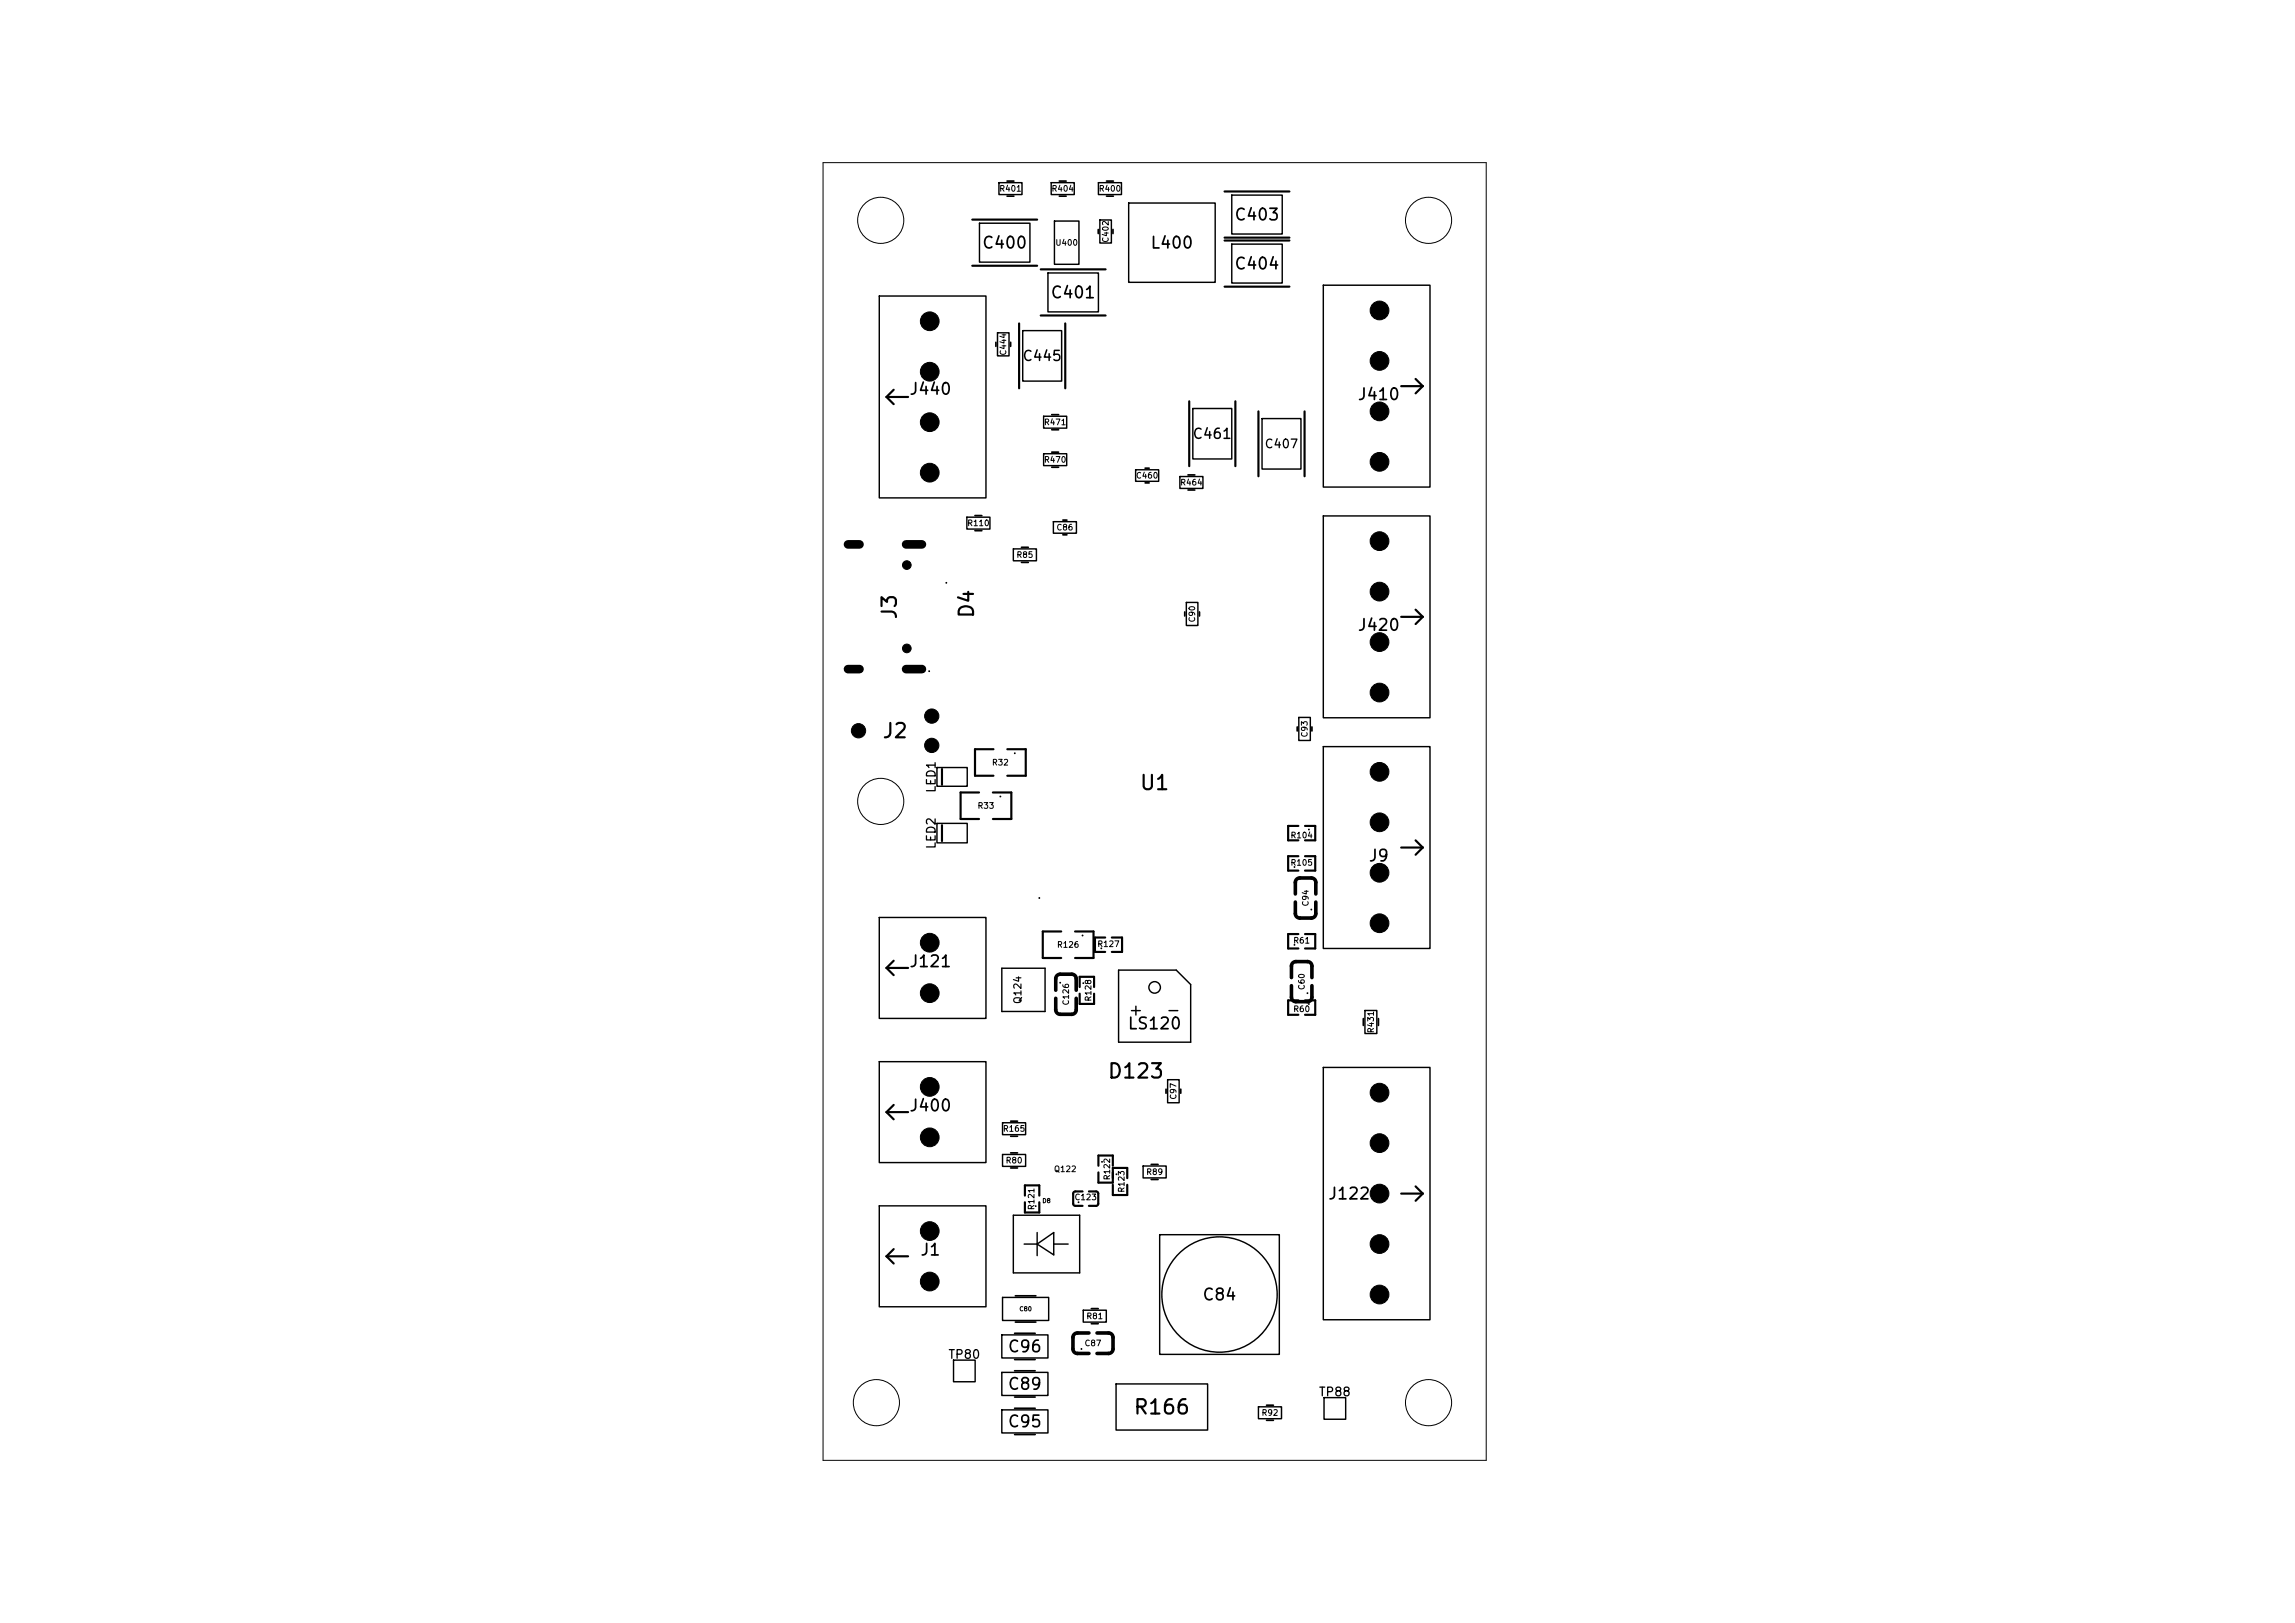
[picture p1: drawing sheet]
<svg xmlns="http://www.w3.org/2000/svg" width="297mm" height="210mm" viewBox="0 0 297 210" stroke-linecap="round" stroke-linejoin="round" font-family="sans-serif">
<defs><g id="words">
<g font-size="1.9">
<text x="116.5" y="80.3" transform="rotate(-90 116.5 80.3)">J3</text>
<text x="126.5" y="80.1" transform="rotate(-90 126.5 80.1)">D4</text>
<text x="114.1" y="96">J2</text>
<text x="147.4" y="102.7">U1</text>
<text x="143.2" y="140">D123</text>
<text x="146.6" y="183.5">R166</text>
</g>
<g font-size="1.5">
<text x="159.6" y="28.9">C403</text>
<text x="127" y="32.5">C400</text>
<text x="148.8" y="32.5">L400</text>
<text x="159.6" y="35.2">C404</text>
<text x="135.9" y="39">C401</text>
<text x="117.6" y="51.5">J440</text>
<text x="175.6" y="52.1">J410</text>
<text x="175.6" y="82">J420</text>
<text x="177" y="111.8">J9</text>
<text x="117.6" y="125.5">J121</text>
<text x="145.9" y="131.8">+</text>
<text x="150.8" y="131.8">-</text>
<text x="145.8" y="133.6">LS120</text>
<text x="117.6" y="144.2">J400</text>
<text x="171.8" y="155.6">J122</text>
<text x="119" y="162.8">J1</text>
<text x="155.5" y="168.6">C84</text>
<text x="130.3" y="175.4">C96</text>
<text x="130.3" y="185.1">C95</text>
<text x="130.3" y="180.2">C89</text>
</g>
<g font-size="1.3">
<text x="132.2" y="47">C445</text>
<text x="154.2" y="57.1">C461</text>
</g>
<g font-size="1.1">
<text x="163.6" y="58.3">C407</text>
<text x="121.4" y="102.7" transform="rotate(-90 121.4 102.7)">LED1</text>
<text x="121.4" y="110" transform="rotate(-90 121.4 110)">LED2</text>
<text x="122.6" y="176.1">TP80</text>
<text x="170.6" y="180.9">TP88</text>
</g>
<text font-size=".9" x="132.4" y="130" transform="rotate(-90 132.4 130)">Q124</text>
<g font-size=".7">
<text x="129.3" y="25">R401</text>
<text x="136" y="25">R404</text>
<text x="142.1" y="25">R400</text>
<text x="136.5" y="32">U400</text>
<text x="143.6" y="31.5" transform="rotate(-90 143.6 31.5)">C402</text>
<text x="130.4" y="46.1" transform="rotate(-90 130.4 46.1)">C444</text>
<text x="135" y="55.2">R471</text>
<text x="135" y="60">R470</text>
<text x="146.9" y="62.1">C460</text>
<text x="152.7" y="63">R464</text>
<text x="125.1" y="68.3">R110</text>
<text x="136.7" y="68.8">C86</text>
<text x="131.5" y="72.4">R85</text>
<text x="154.8" y="80.6" transform="rotate(-90 154.8 80.6)">C90</text>
<text x="169.4" y="95.5" transform="rotate(-90 169.4 95.5)">C93</text>
<text x="128.3" y="99.2">R32</text>
<text x="126.4" y="104.8">R33</text>
<text x="166.9" y="108.6">R104</text>
<text x="166.9" y="112.2">R105</text>
<text x="169.5" y="117.4" transform="rotate(-90 169.5 117.4)">C94</text>
<text x="136.7" y="122.8">R126</text>
<text x="141.9" y="122.7">R127</text>
<text x="167.3" y="122.3">R61</text>
<text x="138.5" y="130.2" transform="rotate(-90 138.5 130.2)">C126</text>
<text x="141.4" y="129.7" transform="rotate(-90 141.4 129.7)">R128</text>
<text x="167.3" y="131.1">R60</text>
<text x="169" y="128.2" transform="rotate(-90 169 128.2)">C60</text>
<text x="178" y="133.8" transform="rotate(-90 178 133.8)">R431</text>
<text x="152.4" y="142.4" transform="rotate(-90 152.4 142.4)">C97</text>
<text x="129.7" y="146.6">R165</text>
<text x="130.1" y="150.7">R80</text>
<text x="136.3" y="151.8">Q122</text>
<text x="139" y="155.5">C123</text>
<text x="143.8" y="152.8" transform="rotate(-90 143.8 152.8)">R122</text>
<text x="145.7" y="154.4" transform="rotate(-90 145.7 154.4)">R123</text>
<text x="148.3" y="152.2">R89</text>
<text x="134" y="156.6" transform="rotate(-90 134 156.6)">R121</text>
<text x="140.5" y="170.9">R81</text>
<text x="140.3" y="174.4">C87</text>
<text x="163.2" y="183.4">R92</text>
</g>
<g font-size=".6">
<text x="134.8" y="155.8">D8</text>
<text x="131.9" y="169.8">C80</text>
</g>
</g></defs>
<g fill="none" stroke="#000" stroke-width=".28">
<path d="M125.8 28.4h8.4M125.8 34.4h8.4M134.7 34.9h8.4M158.5 24.8h8.4M158.5 30.7h8.4M158.5 31.1h8.4M158.5 37.1h8.4M114.7 51.4l1 .9M114.7 51.4h2.8M115.7 50.4l-1 1M131.9 41.8v8.4M134.7 40.8h8.4"/>
<path d="M137.9 41.8v8.4M153.9 51.9v8.4M159.9 51.9v8.4M162.9 53.2v8.4M168.8 53.2v8.4M181.3 50h2.8M183.2 49l.9 1M184.1 50l-.9 .9M181.3 79.8h2.8M183.2 78.9l.9 .9M184.1 79.8l-.9 .9M121.9 99.5v2.1"/>
<path d="M128.6 96.9h-2.4v3.5h2.4M130.4 96.9h2.3v3.5h-2.3M121.9 106.8v2M126.7 102.5h-2.4v3.5h2.4M128.5 102.5h2.4v3.5h-2.4M168 106.9h-1.3v1.8h1.3M168 110.8h-1.3v1.9h1.3M168.9 106.9h1.3v1.8h-1.3M168.9 110.8h1.3v1.9h-1.3M181.3 109.7h2.8M183.2 108.7l.9 1M184.1 109.7l-.9 .9"/>
<path d="M114.7 125.2l1 1M114.7 125.2h2.8M115.7 124.3l-1 .9M137.3 120.5h-2.4v3.5h2.4M139.1 120.5h2.4v3.5h-2.4M139.7 127.7v-1.3h1.9v1.3M139.7 128.6v1.3h1.9v-1.3M143 121.3h-1.3v1.9h1.3M143.9 121.3h1.3v1.9h-1.3M168 120.9h-1.3v1.8h1.3M168 129.4h-1.3v1.9h1.3M168.9 120.9h1.3v1.8h-1.3"/>
<path d="M168.9 129.4h1.3v1.9h-1.3M114.7 143.9l1 .9M114.7 143.9h2.8M115.7 143l-1 .9M132.6 154.7v-1.3h1.9v1.3M132.6 155.6v1.3h1.9v-1.3M140.1 154.2h-1l-.2 .2v1.5l.2 .1h1M140.9 154.2h1l.2 .2v1.5l-.2 .1h-1M142.1 151.7v1.3h1.9v-1.9h1.9v1.3M142.1 150.8v-1.3h1.9v1.3M144 153.3v1.3h1.9v-1.3M181.3 154.4h2.8"/>
<path d="M183.2 153.5l.9 .9M184.1 154.4l-.9 1M114.7 162.6l1 .9M114.7 162.6h2.8M115.7 161.6l-1 1"/>
</g>
<g fill="none" stroke="#000" stroke-width=".19">
<path d="M113.8 38.3h13.8v26.1h-13.8zM126.8 28.9h6.5v5h-6.5zM129.3 23.6h3v1.6h-3zM135.6 35.3h6.5v5.1h-6.5zM136 23.6h3v1.6h-3zM136.5 28.6h3.1v5.6h-3.1zM142.1 23.6h3v1.6h-3zM142.3 28.5h1.5v2.9h-1.5zM146.1 26.3h11.2v10.2h-11.2zM159.4 25.2h6.5v5.1h-6.5zM159.4 31.6h6.5v5h-6.5zM171.3 36.9h13.8v26.1h-13.8z"/>
<path d="M129.1 43.1h1.5v2.9h-1.5zM132.4 42.8h5v6.5h-5zM135.1 53.9h2.9v1.5h-2.9zM135.1 58.7h2.9v1.6h-2.9zM154.4 52.9h5v6.5h-5zM163.3 54.2h5.1v6.5h-5.1zM125.1 66.9h3v1.6h-3zM131.1 71h3v1.6h-3zM136.3 67.5h3v1.5h-3zM147 60.8h2.9v1.5h-2.9zM152.7 61.7h3v1.5h-3zM153.5 78h1.5v2.9h-1.5z"/>
<path d="M171.3 66.8h13.8v26.1h-13.8zM121.3 99.3h3.9v2.4h-3.9zM168.1 92.8h1.5v3h-1.5zM171.3 96.6h13.8v26.1h-13.8zM113.8 118.7h13.8v13.1h-13.8zM121.3 106.5h3.9v2.6h-3.9zM113.8 137.4h13.8v13h-13.8zM129.6 125.3h5.6v5.6h-5.6zM144.8 125.5h7.4l1.9 1.9v7.5h-9.3zM151.1 139.7h1.5v3h-1.5zM171.3 138.1h13.8v32.7h-13.8zM176.6 130.8h1.6v2.9h-1.6z"/>
<path d="M113.8 156h13.8v13.1h-13.8zM129.7 149.4h3v1.5h-3zM129.7 145.3h3v1.5h-3zM131.1 157.2h8.6v7.5h-8.6zM134.2 159.5v3M147.9 150.9h3v1.5h-3zM150.1 159.8h15.5v15.4h-15.5zM123.4 176h2.8v2.8h-2.8zM129.6 172.7h6v3h-6zM129.6 177.6h6v3h-6zM129.7 167.9h6v3h-6zM132.5 161h1.7"/>
<path d="M134.2 161l2.2-1.5v2.9zM136.4 161h1.8M140.2 169.5h3v1.6h-3zM144.4 179.1h11.9v5.9h-11.9zM129.6 182.4h6v3h-6zM162.9 182h2.9v1.6h-2.9zM171.3 180.8h2.8v2.8h-2.8z"/>
<circle cx="149.4" cy="127.8" r=".75"/>
<circle cx="157.8" cy="167.5" r="7.5"/>
</g>
<g fill="none" stroke="#000" stroke-width=".22">
<path d="M130.3 23.4h.9M130.3 25.4h.9M137.1 23.4h.9M137.1 25.4h.9M142.1 29.7v.5M143.2 23.4h.9M143.2 25.4h.9M144 29.7v.5M128.9 44.3v.5M130.8 44.3v.5M136.1 53.7h.9M136.1 55.6h.9"/>
<path d="M136.1 58.5h.9M126.2 66.7h.9M126.2 68.7h.9M132.2 70.8h.9M132.2 72.8h.9M136.1 60.5h.9M137.5 67.3h.6M137.5 69.2h.6M148.2 60.6h.5M148.2 62.5h.5M153.3 79.2v.5M153.7 61.5h.9"/>
<path d="M153.7 63.4h.9M155.2 79.2v.5M167.9 94.1v.5M169.8 94.1v.5M176.4 131.8v.9M178.4 131.8v.9M130.8 149.2h.9M130.8 151.1h.9M130.8 145.1h.9M130.8 147h.9M149 150.7h.9M149 152.6h.9"/>
<path d="M150.9 140.9v.6M152.8 140.9v.6M131.3 172.5h2.7M131.3 175.9h2.7M131.3 177.4h2.7M131.4 167.7h2.7M131.4 171.1h2.7M141.2 169.3h.9M141.2 171.3h.9M131.3 182.2h2.7M131.3 185.6h2.7M131.3 180.8h2.7"/>
<path d="M163.9 181.8h.9M163.9 183.8h.9"/>
</g>
<path d="M167.6 115.7v-1.5a.58 .58 0 0 1 .6-.6h1.5a.58 .58 0 0 1 .6 .6v1.5M167.6 116.7v1.5a.58 .58 0 0 0 .6 .6h1.5a.58 .58 0 0 0 .6-.6v-1.5M136.6 128.1v-1.5a.58 .58 0 0 1 .6-.5h1.5a.58 .58 0 0 1 .6 .5v1.5M136.6 129.2v1.5a.58 .58 0 0 0 .6 .5h1.5a.58 .58 0 0 0 .6-.5v-1.5M167.1 126.5v-1.5a.58 .58 0 0 1 .6-.6h1.5a.58 .58 0 0 1 .6 .6v1.5M167.1 127.5v1.5a.58 .58 0 0 0 .6 .6h1.5a.58 .58 0 0 0 .6-.6v-1.5M140.9 172.5h-1.5a.58 .58 0 0 0-.5 .6v1.5a.58 .58 0 0 0 .5 .5h1.5M142 172.5h1.5a.58 .58 0 0 1 .5 .6v1.5a.58 .58 0 0 1-.5 .5h-1.5" fill="none" stroke="#000" stroke-width=".47"/>
<g fill="none" stroke="#000" stroke-width=".13">
<path d="M106.5 21h85.8v168h-85.8z"/>
<circle cx="114" cy="28.5" r="2.98"/>
<circle cx="184.9" cy="28.5" r="2.98"/>
<circle cx="122.5" cy="75.4" r=".06"/>
<circle cx="120.2" cy="86.9" r=".06"/>
<circle cx="131.3" cy="97.5" r=".06"/>
<circle cx="114" cy="103.7" r="2.98"/>
<circle cx="129.5" cy="103.1" r=".06"/>
<circle cx="134.5" cy="116.2" r=".06"/>
<circle cx="167.5" cy="112.2" r=".06"/>
<circle cx="169.4" cy="107.3" r=".06"/>
<circle cx="169.7" cy="117.7" r=".06"/>
<circle cx="137.2" cy="127.2" r=".06"/>
<circle cx="140.1" cy="121" r=".06"/>
<circle cx="140.2" cy="127.2" r=".06"/>
<circle cx="142.5" cy="122.7" r=".06"/>
<circle cx="167.5" cy="122.3" r=".06"/>
<circle cx="169.2" cy="128.5" r=".06"/>
<circle cx="169.4" cy="129.9" r=".06"/>
<circle cx="134" cy="156.1" r=".06"/>
<circle cx="139.6" cy="155.6" r=".06"/>
<circle cx="142.6" cy="150.3" r=".06"/>
<circle cx="144.5" cy="151.9" r=".06"/>
<circle cx="140" cy="174.6" r=".06"/>
<circle cx="113.4" cy="181.5" r="2.98"/>
<circle cx="184.9" cy="181.5" r="2.98"/>
</g>
<g fill="#000" stroke="#000" stroke-width=".13">
<circle cx="120.3" cy="41.6" r="1.21"/>
<circle cx="120.3" cy="54.6" r="1.21"/>
<circle cx="120.3" cy="48.1" r="1.21"/>
<circle cx="178.5" cy="53.2" r="1.21"/>
<circle cx="178.5" cy="59.8" r="1.21"/>
<circle cx="178.5" cy="46.7" r="1.21"/>
<circle cx="178.5" cy="40.2" r="1.21"/>
<circle cx="117.4" cy="73.1" r=".56"/>
<circle cx="120.3" cy="61.2" r="1.21"/>
<circle cx="178.5" cy="76.6" r="1.21"/>
<circle cx="178.5" cy="70" r="1.21"/>
<circle cx="111.1" cy="94.6" r=".92"/>
<circle cx="117.4" cy="83.9" r=".56"/>
<circle cx="120.6" cy="92.7" r=".92"/>
<circle cx="120.6" cy="96.5" r=".92"/>
<circle cx="178.5" cy="83.1" r="1.21"/>
<circle cx="178.5" cy="99.9" r="1.21"/>
<circle cx="178.5" cy="89.6" r="1.21"/>
<circle cx="178.5" cy="106.4" r="1.21"/>
<circle cx="178.5" cy="112.9" r="1.21"/>
<circle cx="178.5" cy="119.5" r="1.21"/>
<circle cx="120.3" cy="128.5" r="1.21"/>
<circle cx="120.3" cy="122" r="1.21"/>
<circle cx="120.3" cy="140.6" r="1.21"/>
<circle cx="120.3" cy="147.2" r="1.21"/>
<circle cx="120.3" cy="159.3" r="1.21"/>
<circle cx="178.5" cy="141.4" r="1.21"/>
<circle cx="178.5" cy="154.4" r="1.21"/>
<circle cx="178.5" cy="147.9" r="1.21"/>
<circle cx="120.3" cy="165.8" r="1.21"/>
<circle cx="178.5" cy="167.5" r="1.21"/>
<circle cx="178.5" cy="161" r="1.21"/>
</g>
<path d="M109.7 70.4h1.5M117.3 70.4h2M109.7 86.6h1.5M117.3 86.6h2" fill="none" stroke="#000" stroke-width="1.1"/>
<use href="#words"/>
</svg>
